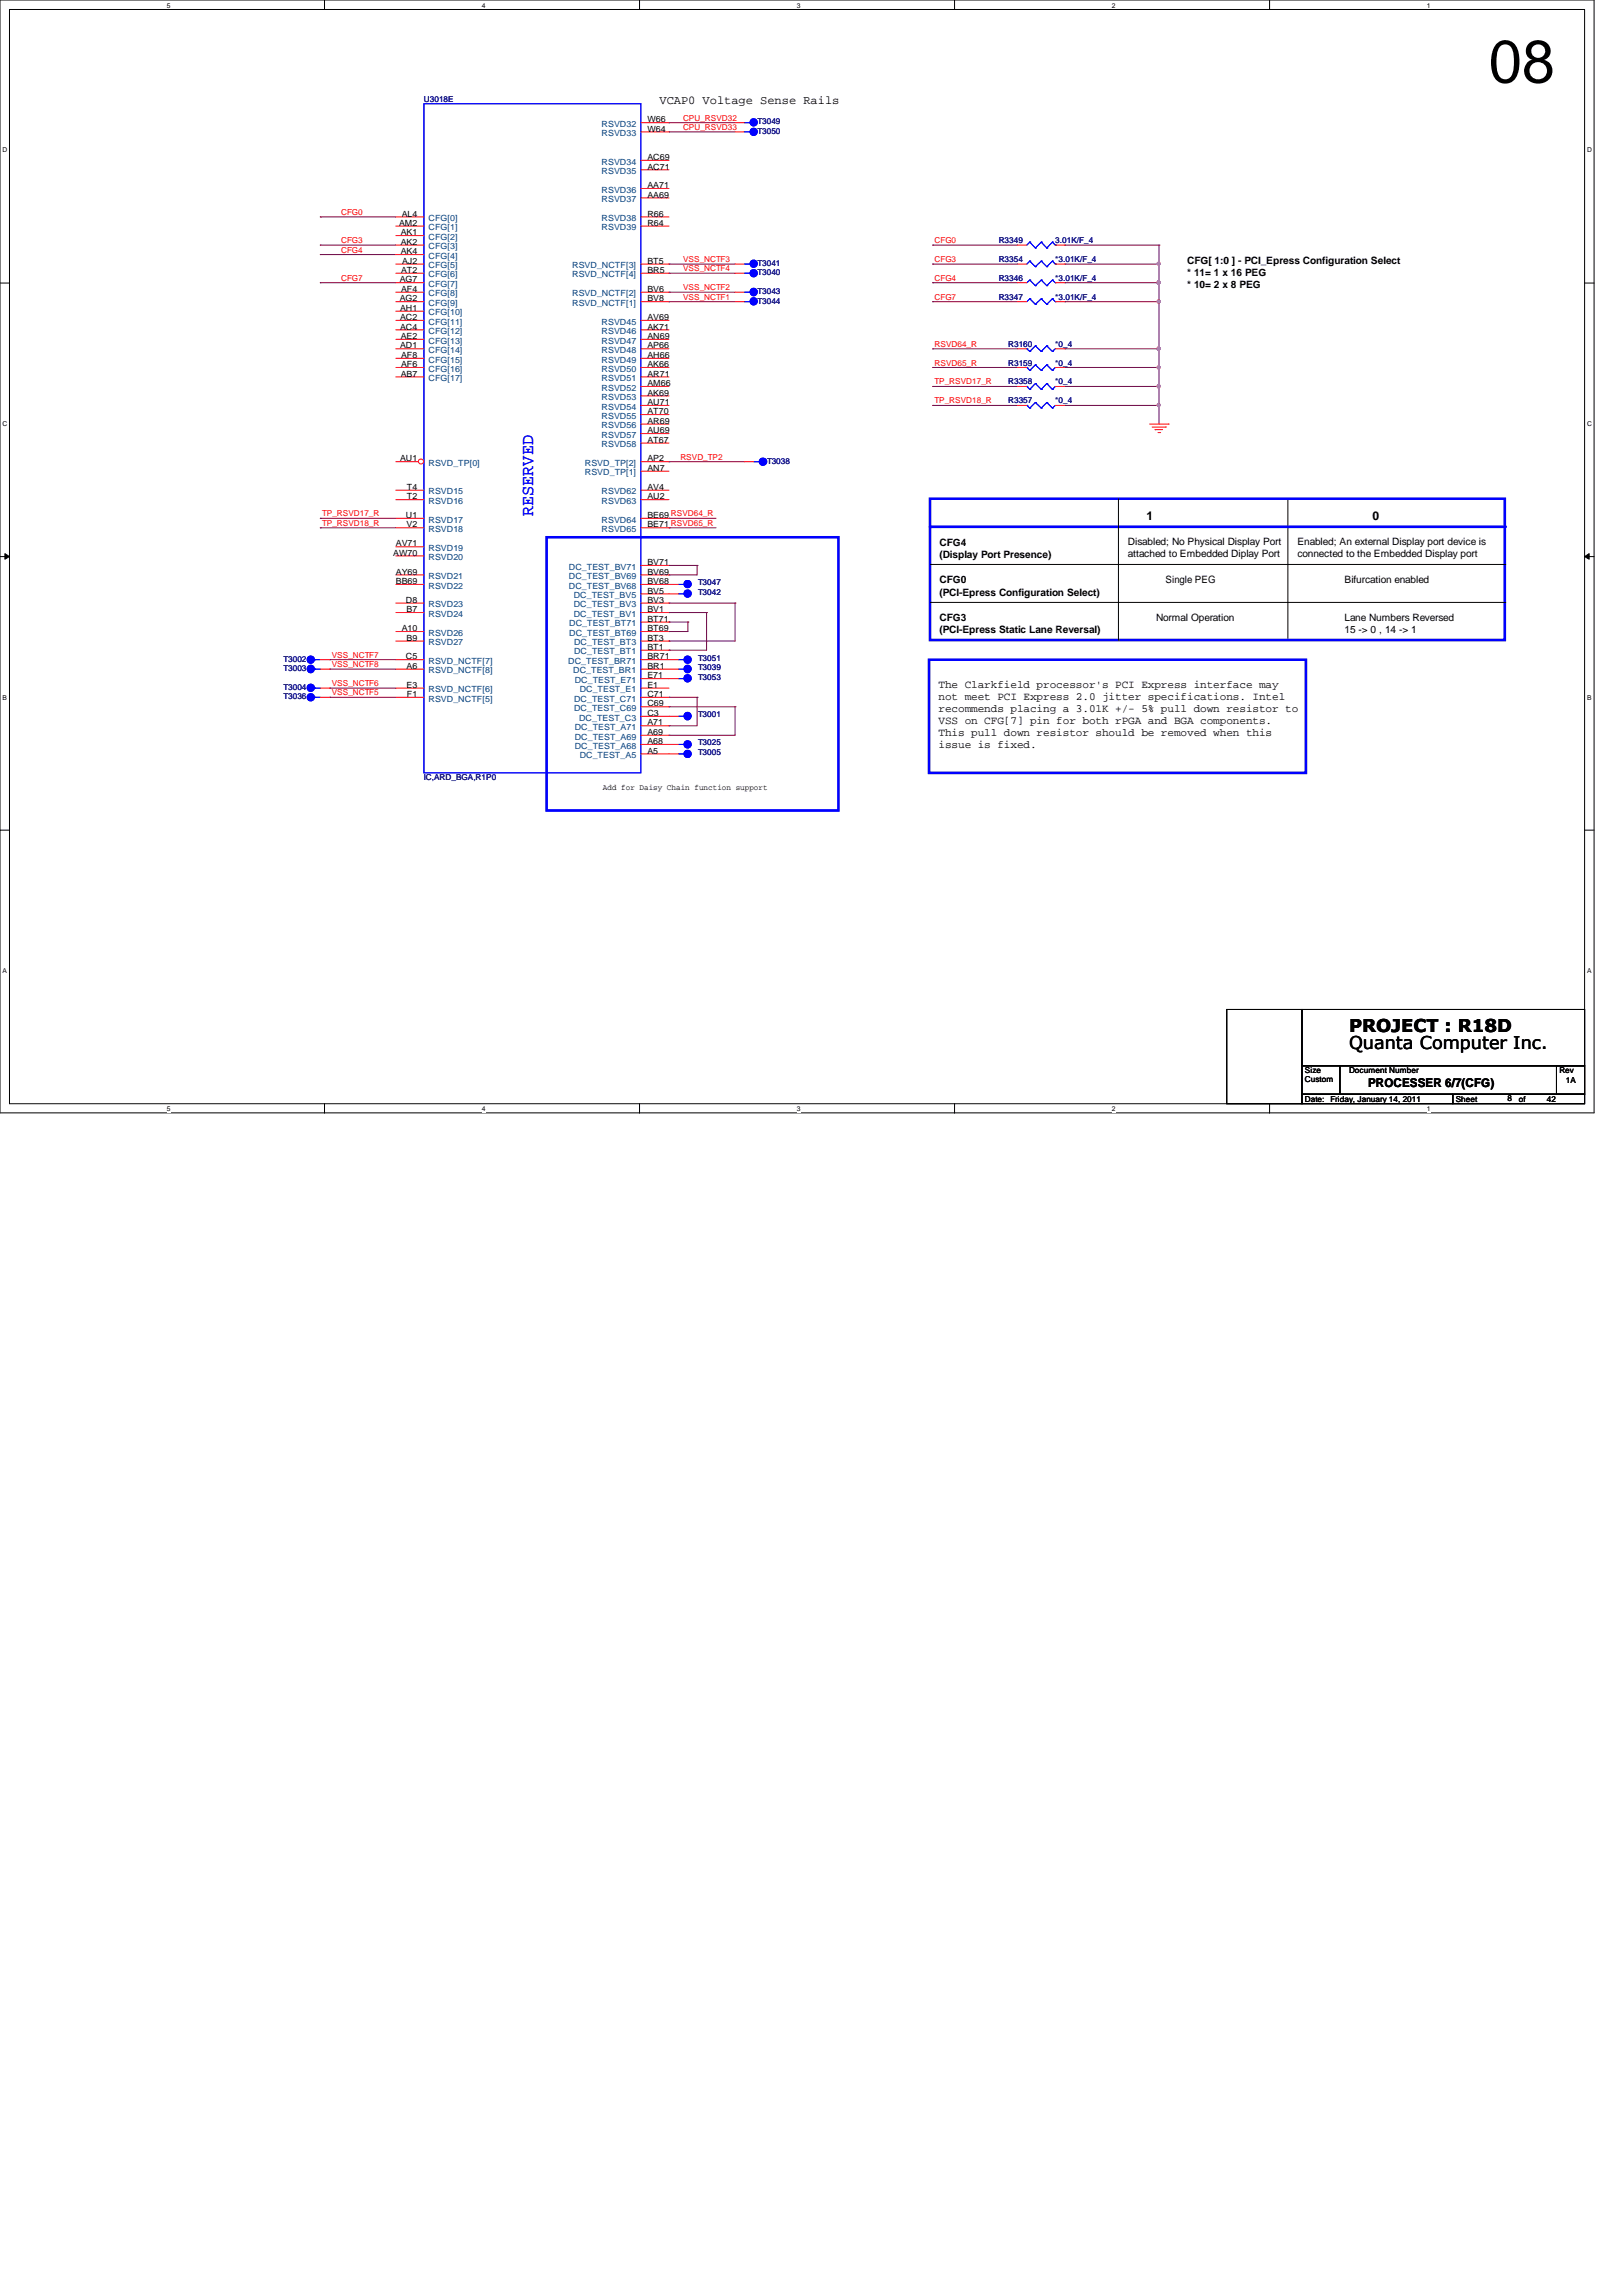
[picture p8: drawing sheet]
<svg xmlns="http://www.w3.org/2000/svg" width="210mm" height="297mm" viewBox="0 0 210 297" stroke-linecap="round" stroke-linejoin="round" font-family="sans-serif">
<defs><g id="words">
<text font-size="7.8" x="192.7" y="10.7">08</text>
<text font-size="2.3" fill="#00f" x="69" y="66.8" transform="rotate(-90 69 66.8)">RESERVED</text>
<g font-size="2.3">
<text x="174.6" y="135.7">Quanta Computer Inc.</text>
<text x="174.6" y="133.5">PROJECT : R18D</text>
</g>
<g font-size="1.6">
<text x="85.3" y="13.4">VCAP0 Voltage Sense Rails</text>
<text x="148.4" y="67.2">1</text>
<text x="177.6" y="67.2">0</text>
<text x="177" y="140.6">PROCESSER 6/7(CFG)</text>
</g>
<g font-size="1.4">
<text x="121.5" y="89">The Clarkfield processor's PCI Express interface may</text>
<text x="121.5" y="90.6">not meet PCI Express 2.0 jitter specifications. Intel</text>
<text x="121.5" y="92.1">recommends placing a 3.01K +/- 5% pull down resistor to</text>
<text x="121.5" y="93.7">VSS on CFG[7] pin for both rPGA and BGA components.</text>
<text x="121.5" y="95.3">This pull down resistor should be removed when this</text>
<text x="121.5" y="96.8">issue is fixed.</text>
</g>
<g font-size="1.3">
<text x="153.6" y="34.2">CFG[ 1:0 ] - PCI_Epress Configuration Select</text>
<text x="153.6" y="35.7">* 11= 1 x 16 PEG</text>
<text x="153.6" y="37.3">* 10= 2 x 8 PEG</text>
<text x="121.6" y="70.6">CFG4</text>
<text x="146" y="70.6">Disabled; No Physical Display Port</text>
<text x="167.9" y="70.6">Enabled; An external Display port device is</text>
<text x="121.6" y="75.5">CFG0</text>
<text x="121.6" y="77">(PCI-Epress Configuration Select)</text>
<text x="121.6" y="72.2">(Display Port Presence)</text>
<text x="146" y="72.1">attached to Embedded Diplay Port</text>
<text x="150.8" y="75.4">Single PEG</text>
<text x="167.9" y="72.1">connected to the Embedded Display port</text>
<text x="174" y="75.4">Bifurcation enabled</text>
<text x="121.6" y="80.3">CFG3</text>
<text x="121.6" y="81.9">(PCI-Epress Static Lane Reversal)</text>
<text x="149.6" y="80.3">Normal Operation</text>
<text x="174" y="80.3">Lane Numbers Reversed</text>
<text x="174" y="81.8">15 -&gt; 0 , 14 -&gt; 1</text>
</g>
<g font-size="1.1" fill="#000080">
<text x="54.9" y="13.2">U3018E</text>
<text x="98" y="17.3">T3050</text>
<text x="98" y="16.1">T3049</text>
<text x="98" y="35.6">T3040</text>
<text x="98" y="34.4">T3041</text>
<text x="129.2" y="31.5">R3349</text>
<text x="129.2" y="33.9">R3354</text>
<text x="136.6" y="31.5">3.01K/F_4</text>
<text x="136.6" y="33.9">*3.01K/F_4</text>
<text x="98" y="39.3">T3044</text>
<text x="98" y="38.1">T3043</text>
<text x="129.2" y="36.3">R3346</text>
<text x="129.2" y="38.8">R3347</text>
<text x="136.6" y="36.3">*3.01K/F_4</text>
<text x="136.6" y="38.8">*3.01K/F_4</text>
<text x="130.5" y="44.9">R3160</text>
<text x="130.5" y="47.3">R3159</text>
<text x="136.6" y="44.9">*0_4</text>
<text x="136.6" y="47.3">*0_4</text>
<text x="130.5" y="49.7">R3358</text>
<text x="130.5" y="52.2">R3357</text>
<text x="136.6" y="49.7">*0_4</text>
<text x="136.6" y="52.2">*0_4</text>
<text x="99.3" y="60">T3038</text>
<text x="90.3" y="76.9">T3042</text>
<text x="90.3" y="75.7">T3047</text>
<text x="36.7" y="89.2">T3004</text>
<text x="36.7" y="86.8">T3003</text>
<text x="36.7" y="85.6">T3002</text>
<text x="90.3" y="87.9">T3053</text>
<text x="90.3" y="85.5">T3051</text>
<text x="90.3" y="86.7">T3039</text>
<text x="36.7" y="90.5">T3036</text>
<text x="90.3" y="92.8">T3001</text>
<text x="54.9" y="101">IC,ARD_BGA,R1P0</text>
<text x="90.3" y="96.4">T3025</text>
<text x="90.3" y="97.7">T3005</text>
</g>
<g font-size="1.1" fill="#004080">
<text x="77.9" y="16.4">RSVD32</text>
<text x="77.9" y="17.6">RSVD33</text>
<text x="77.9" y="21.3">RSVD34</text>
<text x="77.9" y="22.5">RSVD35</text>
<text x="55.5" y="28.6">CFG[0]</text>
<text x="55.5" y="29.8">CFG[1]</text>
<text x="77.9" y="28.6">RSVD38</text>
<text x="77.9" y="29.8">RSVD39</text>
<text x="77.9" y="24.9">RSVD36</text>
<text x="77.9" y="26.2">RSVD37</text>
<text x="55.5" y="31">CFG[2]</text>
<text x="55.5" y="32.3">CFG[3]</text>
<text x="55.5" y="33.5">CFG[4]</text>
<text x="55.5" y="34.7">CFG[5]</text>
<text x="55.5" y="35.9">CFG[6]</text>
<text x="74" y="34.7">RSVD_NCTF[3]</text>
<text x="74" y="35.9">RSVD_NCTF[4]</text>
<text x="55.5" y="37.1">CFG[7]</text>
<text x="55.5" y="38.4">CFG[8]</text>
<text x="55.5" y="39.6">CFG[9]</text>
<text x="55.5" y="40.8">CFG[10]</text>
<text x="55.5" y="42">CFG[11]</text>
<text x="74" y="38.4">RSVD_NCTF[2]</text>
<text x="74" y="39.6">RSVD_NCTF[1]</text>
<text x="77.9" y="42">RSVD45</text>
<text x="55.5" y="43.2">CFG[12]</text>
<text x="55.5" y="44.5">CFG[13]</text>
<text x="55.5" y="45.7">CFG[14]</text>
<text x="55.5" y="46.9">CFG[15]</text>
<text x="77.9" y="43.2">RSVD46</text>
<text x="77.9" y="44.5">RSVD47</text>
<text x="77.9" y="45.7">RSVD48</text>
<text x="77.9" y="46.9">RSVD49</text>
<text x="55.5" y="48.1">CFG[16]</text>
<text x="55.5" y="49.3">CFG[17]</text>
<text x="77.9" y="48.1">RSVD50</text>
<text x="77.9" y="49.3">RSVD51</text>
<text x="77.9" y="50.5">RSVD52</text>
<text x="77.9" y="51.8">RSVD53</text>
<text x="77.9" y="53">RSVD54</text>
<text x="77.9" y="54.2">RSVD55</text>
<text x="77.9" y="55.4">RSVD56</text>
<text x="77.9" y="56.6">RSVD57</text>
<text x="77.9" y="57.9">RSVD58</text>
<text x="55.5" y="60.3">RSVD_TP[0]</text>
<text x="55.5" y="65.2">RSVD16</text>
<text x="55.5" y="64">RSVD15</text>
<text x="75.7" y="61.5">RSVD_TP[1]</text>
<text x="75.7" y="60.3">RSVD_TP[2]</text>
<text x="77.9" y="64">RSVD62</text>
<text x="77.9" y="65.2">RSVD63</text>
<text x="55.5" y="67.6">RSVD17</text>
<text x="55.5" y="68.8">RSVD18</text>
<text x="55.5" y="71.3">RSVD19</text>
<text x="77.9" y="67.6">RSVD64</text>
<text x="77.9" y="68.8">RSVD65</text>
<text x="55.5" y="72.5">RSVD20</text>
<text x="55.5" y="76.2">RSVD22</text>
<text x="55.5" y="74.9">RSVD21</text>
<text x="73.6" y="73.7">DC_TEST_BV71</text>
<text x="73.6" y="74.9">DC_TEST_BV69</text>
<text x="73.6" y="76.2">DC_TEST_BV68</text>
<text x="74.3" y="77.4">DC_TEST_BV5</text>
<text x="55.5" y="83.5">RSVD27</text>
<text x="55.5" y="82.3">RSVD26</text>
<text x="55.5" y="78.6">RSVD23</text>
<text x="55.5" y="79.8">RSVD24</text>
<text x="73.7" y="82.3">DC_TEST_BT69</text>
<text x="73.7" y="81">DC_TEST_BT71</text>
<text x="74.3" y="78.6">DC_TEST_BV3</text>
<text x="74.3" y="79.8">DC_TEST_BV1</text>
<text x="74.3" y="83.5">DC_TEST_BT3</text>
<text x="55.5" y="89.6">RSVD_NCTF[6]</text>
<text x="55.5" y="85.9">RSVD_NCTF[7]</text>
<text x="55.5" y="87.1">RSVD_NCTF[8]</text>
<text x="73.5" y="85.9">DC_TEST_BR71</text>
<text x="74.2" y="87.1">DC_TEST_BR1</text>
<text x="74.3" y="84.7">DC_TEST_BT1</text>
<text x="74.4" y="88.3">DC_TEST_E71</text>
<text x="75" y="89.6">DC_TEST_E1</text>
<text x="55.5" y="90.8">RSVD_NCTF[5]</text>
<text x="74.3" y="90.8">DC_TEST_C71</text>
<text x="74.3" y="92">DC_TEST_C69</text>
<text x="74.4" y="94.4">DC_TEST_A71</text>
<text x="74.4" y="95.7">DC_TEST_A69</text>
<text x="74.9" y="93.2">DC_TEST_C3</text>
<text x="74.4" y="96.9">DC_TEST_A68</text>
<text x="75" y="98.1">DC_TEST_A5</text>
</g>
<g font-size="1.1">
<text x="83.8" y="15.8">W66</text>
<text x="83.8" y="17">W64</text>
<text x="83.8" y="20.7">AC69</text>
<text x="83.8" y="21.9">AC71</text>
<text x="51.6" y="29.2">AM2</text>
<text x="52" y="28">AL4</text>
<text x="83.8" y="28">R66</text>
<text x="83.8" y="29.2">R64</text>
<text x="83.8" y="24.3">AA71</text>
<text x="83.8" y="25.6">AA69</text>
<text x="51.9" y="30.4">AK1</text>
<text x="51.9" y="31.7">AK2</text>
<text x="51.9" y="32.9">AK4</text>
<text x="51.9" y="35.3">AT2</text>
<text x="52" y="34.1">AJ2</text>
<text x="83.8" y="34.1">BT5</text>
<text x="83.8" y="35.3">BR5</text>
<text x="51.7" y="36.5">AG7</text>
<text x="51.7" y="39">AG2</text>
<text x="51.8" y="40.2">AH1</text>
<text x="51.8" y="41.4">AC2</text>
<text x="51.9" y="37.8">AF4</text>
<text x="83.8" y="37.8">BV6</text>
<text x="83.8" y="39">BV8</text>
<text x="83.8" y="41.4">AV69</text>
<text x="51.8" y="42.6">AC4</text>
<text x="51.8" y="45.1">AD1</text>
<text x="51.9" y="43.9">AE2</text>
<text x="51.9" y="46.3">AF8</text>
<text x="51.9" y="47.5">AF6</text>
<text x="83.8" y="42.6">AK71</text>
<text x="83.8" y="43.9">AN69</text>
<text x="83.8" y="45.1">AP66</text>
<text x="83.8" y="46.3">AH66</text>
<text x="83.8" y="47.5">AK66</text>
<text x="51.9" y="48.7">AB7</text>
<text x="83.8" y="48.7">AR71</text>
<text x="83.8" y="50">AM66</text>
<text x="83.8" y="51.2">AK69</text>
<text x="83.8" y="52.4">AU71</text>
<text x="83.8" y="53.6">AT70</text>
<text x="51.8" y="59.7">AU1</text>
<text x="83.8" y="54.8">AR69</text>
<text x="83.8" y="56">AU69</text>
<text x="83.8" y="57.3">AT67</text>
<text x="83.8" y="59.7">AP2</text>
<text x="52.7" y="64.6">T2</text>
<text x="52.7" y="63.4">T4</text>
<text x="83.8" y="63.4">AV4</text>
<text x="83.8" y="64.6">AU2</text>
<text x="83.8" y="60.9">AN7</text>
<text x="50.9" y="71.9">AW70</text>
<text x="51.2" y="70.7">AV71</text>
<text x="52.5" y="67">U1</text>
<text x="52.6" y="68.2">V2</text>
<text x="83.8" y="67">BE69 RSVD64_R</text>
<text x="83.8" y="68.2">BE71 RSVD65_R</text>
<text x="51.2" y="75.6">BB69</text>
<text x="51.2" y="74.3">AY69</text>
<text x="52.5" y="78">D8</text>
<text x="83.8" y="76.8">BV5</text>
<text x="83.8" y="78">BV3</text>
<text x="83.8" y="73.1">BV71</text>
<text x="83.8" y="74.3">BV69</text>
<text x="83.8" y="75.6">BV68</text>
<text x="52" y="81.7">A10</text>
<text x="52.6" y="82.9">B9</text>
<text x="52.6" y="79.2">B7</text>
<text x="83.8" y="82.9">BT3</text>
<text x="83.8" y="81.7">BT69</text>
<text x="83.8" y="79.2">BV1</text>
<text x="83.8" y="80.4">BT71</text>
<text x="52.5" y="85.3">C5</text>
<text x="52.6" y="89">E3</text>
<text x="52.6" y="86.5">A6</text>
<text x="83.8" y="84.1">BT1</text>
<text x="83.8" y="85.3">BR71</text>
<text x="83.8" y="86.5">BR1</text>
<text x="83.8" y="87.8">E71</text>
<text x="83.8" y="89">E1</text>
<text x="52.7" y="90.2">F1</text>
<text x="83.8" y="90.2">C71</text>
<text x="83.8" y="91.4">C69</text>
<text x="83.8" y="92.6">C3</text>
<text x="83.8" y="93.9">A71</text>
<text x="83.8" y="95.1">A69</text>
<text x="83.8" y="96.3">A68</text>
<text x="83.8" y="97.5">A5</text>
<text x="78" y="102.2">Add for Daisy Chain function support</text>
<text x="168.9" y="138.9">Size</text>
<text x="168.9" y="142.5">Date:</text>
<text x="168.9" y="140">Custom</text>
<text x="172.2" y="142.5">Friday, January 14, 2011</text>
<text x="174.6" y="138.9">Document Number</text>
<text x="188.4" y="142.5">Sheet</text>
<text x="195.1" y="142.4">8</text>
<text x="196.6" y="142.5">of</text>
<text x="200.2" y="142.5">42</text>
<text x="201.8" y="138.9">Rev</text>
<text x="202.6" y="140.1">1A</text>
</g>
<g font-size="1.1" fill="#f00">
<text x="88.4" y="16.8">CPU_RSVD33</text>
<text x="88.4" y="15.6">CPU_RSVD32</text>
<text x="44.2" y="27.8">CFG0</text>
<text x="44.2" y="31.5">CFG3</text>
<text x="44.2" y="32.7">CFG4</text>
<text x="88.4" y="33.9">VSS_NCTF3</text>
<text x="88.4" y="35.1">VSS_NCTF4</text>
<text x="120.9" y="31.5">CFG0</text>
<text x="120.9" y="33.9">CFG3</text>
<text x="44.2" y="36.3">CFG7</text>
<text x="88.4" y="38.8">VSS_NCTF1</text>
<text x="88.4" y="37.5">VSS_NCTF2</text>
<text x="120.9" y="36.3">CFG4</text>
<text x="120.9" y="38.8">CFG7</text>
<text x="120.9" y="44.9">RSVD64_R</text>
<text x="120.9" y="47.3">RSVD65_R</text>
<text x="120.9" y="49.7">TP_RSVD17_R</text>
<text x="120.9" y="52.2">TP_RSVD18_R</text>
<text x="88.1" y="59.5">RSVD_TP2</text>
<text x="41.7" y="66.8">TP_RSVD17_R</text>
<text x="41.7" y="68">TP_RSVD18_R</text>
<text x="42.9" y="90">VSS_NCTF5</text>
<text x="42.9" y="88.8">VSS_NCTF6</text>
<text x="42.9" y="85.1">VSS_NCTF7</text>
<text x="42.9" y="86.3">VSS_NCTF8</text>
</g>
<g font-size=".9">
<text x="21.6" y="1">5</text>
<text x="62.4" y="1">4</text>
<text x="103.1" y="1">3</text>
<text x="143.9" y="1">2</text>
<text x="184.7" y="1">1</text>
<text x=".3" y="19.7">D</text>
<text x="205.4" y="19.7">D</text>
<text x=".3" y="55.1">C</text>
<text x="205.4" y="55.1">C</text>
<text x=".3" y="90.5">B</text>
<text x="205.4" y="90.5">B</text>
<text x=".3" y="125.9">A</text>
<text x="205.4" y="125.9">A</text>
<text x="21.6" y="143.8">5</text>
<text x="62.4" y="143.8">4</text>
<text x="103.1" y="143.8">3</text>
<text x="143.9" y="143.8">2</text>
<text x="184.7" y="143.8">1</text>
</g>
</g></defs>
<path d="M0 0h206.3v144h-206.3zM1.2 1.2h203.9v141.6h-203.9z" fill="none" stroke="#000" stroke-width=".13"/>
<g fill="#fff">
<path d="M21.6 .2h.5v.9h-.5z"/>
<path d="M21.6 143h.5v.9h-.5z"/>
</g>
<path d="M42 0v1.2M42 142.8v1.2" fill="none" stroke="#000" stroke-width=".13"/>
<g fill="#fff">
<path d="M62.4 .2h.4v.9h-.4z"/>
<path d="M62.4 143h.4v.9h-.4z"/>
</g>
<path d="M82.8 0v1.2M82.8 142.8v1.2" fill="none" stroke="#000" stroke-width=".13"/>
<g fill="#fff">
<path d="M103.1 .2h.5v.9h-.5z"/>
<path d="M103.1 143h.5v.9h-.5z"/>
</g>
<path d="M123.5 0v1.2M123.5 142.8v1.2" fill="none" stroke="#000" stroke-width=".13"/>
<g fill="#fff">
<path d="M143.9 .2h.5v.9h-.5z"/>
<path d="M143.9 143h.5v.9h-.5z"/>
</g>
<path d="M164.3 0v1.2M164.3 142.8v1.2" fill="none" stroke="#000" stroke-width=".13"/>
<g fill="#fff">
<path d="M184.7 .2h.4v.9h-.4z"/>
<path d="M184.7 143h.4v.9h-.4z"/>
<path d="M.3 18.9h.6v1h-.6z"/>
<path d="M205.4 18.9h.6v1h-.6z"/>
<path d="M.3 54.3h.6v1h-.6z"/>
<path d="M205.4 54.3h.6v1h-.6z"/>
</g>
<path d="M0 36.6h1.2M205.1 36.6h1.2" fill="none" stroke="#000" stroke-width=".13"/>
<g fill="#fff">
<path d="M.3 89.7h.6v1h-.6z"/>
<path d="M205.4 89.7h.6v1h-.6z"/>
</g>
<path d="M0 72h1.2M.6 71.6l.6 .4-.6 .3zM205.1 72l.6-.4v.7zM205.1 72h1.2" fill="none" stroke="#000" stroke-width=".13"/>
<path d="M.6 71.6l.6 .4-.6 .3zM205.1 72l.6-.4v.7z" fill="#000"/>
<g fill="#fff">
<path d="M.3 125.1h.6v1h-.6z"/>
<path d="M205.4 125.1h.6v1h-.6z"/>
</g>
<path d="M0 107.4h1.2M205.1 107.4h1.2" fill="none" stroke="#000" stroke-width=".13"/>
<g fill="none" stroke="#800040" stroke-width=".13">
<path d="M41.4 28.1h.1M41.4 31.7h.1M41.4 32.9h.1M41.4 36.6h.1M41.4 28.1h9.8M41.4 31.7h9.8M41.4 32.9h9.8M41.4 36.6h9.8M86.6 39h.1M86.6 37.8h.1M86.6 34.2h.1M86.6 35.3h.1"/>
<path d="M86.6 39h8.5M86.6 37.8h8.5M86.6 34.2h8.5M86.6 35.3h8.5M120.7 36.6h.1M120.7 31.7h.1M120.7 34.2h.1M120.7 39h.1M120.7 31.7h11M120.7 36.6h11M120.7 39h11M120.7 34.2h11"/>
<path d="M137.8 36.6h.1M137.8 31.7h.1M137.8 34.2h.1M137.8 39h.1M137.8 31.7h12.2M137.8 36.6h12.2M137.8 39h12.2M150 31.7h.1M150 31.7v2.5h-12.2M86.6 59.7h.1M86.6 59.7h9.7M150 52.5h.1"/>
<path d="M150 52.5v2.4M41.4 67.1h.1M41.4 68.3h.1M41.4 67.1h9.8M41.4 68.3h9.8M86.6 67.1h.1M86.6 68.3h.1M86.6 67.1h6.1M86.6 68.3h6.1M42.7 90.2h.1M42.7 89h.1M42.7 85.3h.1"/>
<path d="M42.7 86.6h.1M42.7 90.2h8.5M42.7 89h8.5M42.7 85.3h8.5M42.7 86.6h8.5"/>
</g>
<path d="M149.8 38.8h.3l.1 .2-.1 .2h-.2h-.1z" fill-rule="evenodd" fill="#f0f"/>
<path d="M149.8 38.8h.3l.1 .2-.1 .2h-.2h-.1z" fill="none" stroke="#f0f" stroke-width=".13"/>
<path d="M150 36.6h.1M150 36.6v2.4" fill="none" stroke="#800040" stroke-width=".13"/>
<path d="M149.8 36.4h.3l.1 .1-.1 .2-.2 .1-.1-.1z" fill-rule="evenodd" fill="#f0f"/>
<path d="M149.8 36.4h.3l.1 .1-.1 .2-.2 .1-.1-.1z" fill="none" stroke="#f0f" stroke-width=".13"/>
<g fill="none" stroke="#800040" stroke-width=".13">
<path d="M150 39h.1M150 39v8.5h-12.2M120.7 45.1h.1M120.7 47.5h.1M120.7 50h.1M120.7 52.5h.1M120.7 45.1h11M120.7 47.5h11M120.7 50h11M120.7 52.5h11M137.8 45.1h.1M137.8 47.5h.1"/>
<path d="M137.8 45.1h12.2M150 45.1h.1"/>
</g>
<path d="M149.8 44.9h.3l.1 .2-.1 .2h-.2h-.1z" fill-rule="evenodd" fill="#f0f"/>
<path d="M149.8 44.9h.3l.1 .2-.1 .2h-.2h-.1z" fill="none" stroke="#f0f" stroke-width=".13"/>
<path d="M137.8 50h.1M150 47.5h.1M150 47.5v2.5h-12.2" fill="none" stroke="#800040" stroke-width=".13"/>
<path d="M149.8 47.4h.3l.1 .1-.1 .2-.2 .1-.1-.1z" fill-rule="evenodd" fill="#f0f"/>
<path d="M149.8 47.4h.3l.1 .1-.1 .2-.2 .1-.1-.1z" fill="none" stroke="#f0f" stroke-width=".13"/>
<path d="M137.8 52.5h.1M137.8 52.5h12.2" fill="none" stroke="#800040" stroke-width=".13"/>
<path d="M149.8 52.3h.3l.1 .1-.1 .1-.2 .1-.1-.1z" fill-rule="evenodd" fill="#f0f"/>
<path d="M149.8 52.3h.3l.1 .1-.1 .1-.2 .1-.1-.1z" fill="none" stroke="#f0f" stroke-width=".13"/>
<path d="M150 50h.1M150 50v2.5" fill="none" stroke="#800040" stroke-width=".13"/>
<path d="M149.8 49.8h.3l.1 .2-.1 .1-.2 .1-.1-.1z" fill-rule="evenodd" fill="#f0f"/>
<path d="M149.8 49.8h.3l.1 .2-.1 .1-.2 .1-.1-.1z" fill="none" stroke="#f0f" stroke-width=".13"/>
<path d="M150 34.2h.1M150 34.2v2.4" fill="none" stroke="#800040" stroke-width=".13"/>
<path d="M149.8 36.4h.3l.1 .1-.1 .2-.2 .1-.1-.1z" fill-rule="evenodd" fill="#f0f"/>
<path d="M149.8 36.4h.3l.1 .1-.1 .2-.2 .1-.1-.1z" fill="none" stroke="#f0f" stroke-width=".13"/>
<path d="M149.8 34h.3l.1 .1-.1 .2h-.2h-.1z" fill-rule="evenodd" fill="#f0f"/>
<path d="M149.8 34h.3l.1 .1-.1 .2h-.2h-.1z" fill="none" stroke="#f0f" stroke-width=".13"/>
<g fill="none" stroke="#800040" stroke-width=".13">
<path d="M86.6 17.1h.1M86.6 15.9h.1M86.6 17.1h8.5M86.6 15.9h8.5M86.6 74.4h.1M86.6 78h.1M86.6 79.2h.1M86.6 73.2h.1M86.6 78h8.5M86.6 79.2h4.8M86.6 73.2h3.6M90.2 73.2h.1"/>
<path d="M90.2 73.2v1.2h-3.6M91.4 79.2h.1M91.4 79.2v4.9h-4.8M95.1 78h.1M95.1 78v4.9h-8.5M86.6 95.1h.1M86.6 80.5h.1M86.6 82.9h.1M86.6 90.2h.1M86.6 81.7h.1M86.6 93.9h.1M86.6 91.4h.1"/>
<path d="M86.6 84.1h.1M86.6 80.5h2.4M86.6 90.2h3.6M86.6 91.4h8.5M89 80.5h.1M89 80.5v1.2h-2.4M90.2 90.2h.1M90.2 90.2v3.7h-3.6M95.1 91.4h.1M95.1 91.4v3.7h-8.5"/>
</g>
<path d="M148.8 54.9h2.4M149.1 55.2h1.7M149.5 55.6h.1M149.5 55.6h1M149.9 56h.2M150.1 56h.1M150.8 55.2h.1M151.2 54.9h.1" fill="none" stroke="#f00" stroke-width=".13"/>
<path d="M166.7 64.5v18.3M166.7 82.8h.1M158.7 130.6h9.8v12.2h-9.8zM168.5 130.6h36.6v7.3h-36.6zM168.5 137.9h4.9v3.7h-4.9zM173.4 137.9h31.7v3.7h-31.7zM201.4 137.9h3.7v3.7h-3.7zM168.5 141.6h19.5v1.2h-19.5zM188 141.6h17.1v1.2h-17.1z" fill="none" stroke="#000" stroke-width=".13"/>
<path d="M70.7 69.5h37.8v35.4h-37.8zM120.4 64.5h74.3v18.3h-74.3zM120.4 68.2h74.3" fill="none" stroke="#00f" stroke-width=".34"/>
<circle cx="194.7" cy="68.2" r=".17" fill="#00f"/>
<path d="M120.4 73h74.3M120.4 77.9h74.3M144.7 64.5v18.3M194.7 73h.1M194.7 77.9h.1M144.7 82.8h.1" fill="none" stroke="#000" stroke-width=".13"/>
<path d="M120.2 85.3h48.8v14.7h-48.8z" fill="none" stroke="#00f" stroke-width=".34"/>
<circle cx="89" cy="76.8" r=".47" fill="#00f"/>
<g fill="none" stroke="#00f" stroke-width=".13">
<path d="M87.8 76.8h.7M88.5 76.8h.1"/>
<circle cx="89" cy="76.8" r=".47"/>
</g>
<circle cx="89" cy="76.8" r=".47" fill="#00f"/>
<g fill="none" stroke="#00f" stroke-width=".13">
<path d="M87.8 76.8h.7M88.5 76.8h.1"/>
<circle cx="89" cy="76.8" r=".47"/>
</g>
<path d="M86.6 76.8h1.2" fill="none" stroke="#f00" stroke-width=".13"/>
<circle cx="97.5" cy="35.3" r=".47" fill="#00f"/>
<g fill="none" stroke="#00f" stroke-width=".13">
<path d="M96.3 35.3h.8M97.1 35.3h.1"/>
<circle cx="97.5" cy="35.3" r=".47"/>
</g>
<circle cx="97.5" cy="35.3" r=".47" fill="#00f"/>
<g fill="none" stroke="#00f" stroke-width=".13">
<path d="M96.3 35.3h.8M97.1 35.3h.1"/>
<circle cx="97.5" cy="35.3" r=".47"/>
</g>
<path d="M95.1 35.3h1.2" fill="none" stroke="#f00" stroke-width=".13"/>
<circle cx="40.2" cy="90.2" r=".47" fill="#00f"/>
<g fill="none" stroke="#00f" stroke-width=".13">
<path d="M40.7 90.2h.1M40.7 90.2h.7"/>
<circle cx="40.2" cy="90.2" r=".47"/>
</g>
<circle cx="40.2" cy="90.2" r=".47" fill="#00f"/>
<g fill="none" stroke="#00f" stroke-width=".13">
<path d="M40.7 90.2h.1M40.7 90.2h.7"/>
<circle cx="40.2" cy="90.2" r=".47"/>
</g>
<path d="M41.4 90.2h1.3" fill="none" stroke="#f00" stroke-width=".13"/>
<circle cx="40.2" cy="89" r=".47" fill="#00f"/>
<g fill="none" stroke="#00f" stroke-width=".13">
<path d="M40.7 89h.1M40.7 89h.7"/>
<circle cx="40.2" cy="89" r=".47"/>
</g>
<circle cx="40.2" cy="89" r=".47" fill="#00f"/>
<g fill="none" stroke="#00f" stroke-width=".13">
<path d="M40.7 89h.1M40.7 89h.7"/>
<circle cx="40.2" cy="89" r=".47"/>
</g>
<path d="M41.4 89h1.3" fill="none" stroke="#f00" stroke-width=".13"/>
<circle cx="89" cy="75.6" r=".47" fill="#00f"/>
<g fill="none" stroke="#00f" stroke-width=".13">
<path d="M87.8 75.6h.7M88.5 75.6h.1"/>
<circle cx="89" cy="75.6" r=".47"/>
</g>
<circle cx="89" cy="75.6" r=".47" fill="#00f"/>
<g fill="none" stroke="#00f" stroke-width=".13">
<path d="M87.8 75.6h.7M88.5 75.6h.1"/>
<circle cx="89" cy="75.6" r=".47"/>
</g>
<path d="M86.6 75.6h1.2" fill="none" stroke="#f00" stroke-width=".13"/>
<circle cx="40.2" cy="86.5" r=".48" fill="#00f"/>
<g fill="none" stroke="#00f" stroke-width=".13">
<path d="M40.7 86.6h.1M40.7 86.6h.7"/>
<circle cx="40.2" cy="86.5" r=".48"/>
</g>
<circle cx="40.2" cy="86.5" r=".48" fill="#00f"/>
<g fill="none" stroke="#00f" stroke-width=".13">
<path d="M133.3 36.2h.1M133.3 36.2l-.4 .4M133.3 36.2l.7 .8M134 37h.1M134.7 36.2h.1M134.7 36.2l-.7 .8M134.7 36.2l.8 .8M135.5 37h.1M136.2 36.2h.1M136.2 36.2l-.7 .8M136.2 36.2l.4 .4M136.6 36.6h.1"/>
<path d="M132.9 50h.1M132.9 50l.4 .4M133.3 50.4h.1M134 49.6h.1M134 49.6l.7 .8M134 49.6l-.7 .8M134.7 50.4h.1M135.5 49.6h.1M135.5 49.6l.7 .8M135.5 49.6l-.8 .8M136.2 50.4h.1M136.6 50l-.4 .4"/>
<path d="M40.7 86.6h.1M40.7 86.6h.7"/>
<circle cx="40.2" cy="86.5" r=".48"/>
</g>
<path d="M131.7 36.6h1.2M136.6 36.6h1.2M131.7 50h1.2M136.6 50h1.2M41.4 86.6h1.3" fill="none" stroke="#f00" stroke-width=".13"/>
<circle cx="89" cy="96.3" r=".47" fill="#00f"/>
<g fill="none" stroke="#00f" stroke-width=".13">
<path d="M87.8 96.3h.7M88.5 96.3h.1"/>
<circle cx="89" cy="96.3" r=".47"/>
</g>
<circle cx="89" cy="96.3" r=".47" fill="#00f"/>
<g fill="none" stroke="#00f" stroke-width=".13">
<path d="M87.8 96.3h.7M88.5 96.3h.1"/>
<circle cx="89" cy="96.3" r=".47"/>
</g>
<path d="M86.6 96.3h1.2" fill="none" stroke="#f00" stroke-width=".13"/>
<circle cx="89" cy="92.6" r=".48" fill="#00f"/>
<g fill="none" stroke="#00f" stroke-width=".13">
<path d="M87.8 92.7h.7M88.5 92.7h.1"/>
<circle cx="89" cy="92.6" r=".48"/>
</g>
<circle cx="89" cy="92.6" r=".48" fill="#00f"/>
<g fill="none" stroke="#00f" stroke-width=".13">
<path d="M132.9 45.1h.1M132.9 52.5h.1M132.9 45.1l.4 .4M132.9 52.5l.4 .3M133.3 45.5h.1M133.3 52.8h.1M134 44.7h.1M134 52.1h.1M134 44.7l.7 .8M134 44.7l-.7 .8M134 52.1l.7 .7M134 52.1l-.7 .7"/>
<path d="M134.7 45.5h.1M134.7 52.8h.1M135.5 44.7h.1M135.5 52.1h.1M135.5 44.7l.7 .8M135.5 44.7l-.8 .8M135.5 52.1l.7 .7M135.5 52.1l-.8 .7M136.2 45.5h.1M136.2 52.8h.1M136.6 45.1l-.4 .4M136.6 52.5l-.4 .3"/>
<path d="M87.8 92.7h.7M88.5 92.7h.1"/>
<circle cx="89" cy="92.6" r=".48"/>
</g>
<path d="M131.7 45.1h1.2M131.7 52.5h1.2M136.6 45.1h1.2M136.6 52.5h1.2M86.6 92.7h1.2" fill="none" stroke="#f00" stroke-width=".13"/>
<circle cx="97.5" cy="34.1" r=".47" fill="#00f"/>
<g fill="none" stroke="#00f" stroke-width=".13">
<path d="M96.3 34.2h.8M97.1 34.2h.1"/>
<circle cx="97.5" cy="34.1" r=".47"/>
</g>
<circle cx="97.5" cy="34.1" r=".47" fill="#00f"/>
<g fill="none" stroke="#00f" stroke-width=".13">
<path d="M96.3 34.2h.8M97.1 34.2h.1"/>
<circle cx="97.5" cy="34.1" r=".47"/>
</g>
<path d="M95.1 34.2h1.2" fill="none" stroke="#f00" stroke-width=".13"/>
<circle cx="89" cy="87.8" r=".47" fill="#00f"/>
<g fill="none" stroke="#00f" stroke-width=".13">
<path d="M87.8 87.8h.7M88.5 87.8h.1"/>
<circle cx="89" cy="87.8" r=".47"/>
</g>
<circle cx="89" cy="87.8" r=".47" fill="#00f"/>
<g fill="none" stroke="#00f" stroke-width=".13">
<path d="M87.8 87.8h.7M88.5 87.8h.1"/>
<circle cx="89" cy="87.8" r=".47"/>
</g>
<path d="M86.6 87.8h1.2" fill="none" stroke="#f00" stroke-width=".13"/>
<circle cx="40.2" cy="85.3" r=".47" fill="#00f"/>
<g fill="none" stroke="#00f" stroke-width=".13">
<path d="M40.7 85.3h.1M40.7 85.3h.7"/>
<circle cx="40.2" cy="85.3" r=".47"/>
</g>
<circle cx="40.2" cy="85.3" r=".47" fill="#00f"/>
<g fill="none" stroke="#00f" stroke-width=".13">
<path d="M133.3 31.3h.1M133.3 31.3l-.4 .4M133.3 31.3l.7 .8M134 32.1h.1M134.7 31.3h.1M134.7 31.3l-.7 .8M134.7 31.3l.8 .8M135.5 32.1h.1M136.2 31.3h.1M136.2 31.3l-.7 .8M136.2 31.3l.4 .4M136.6 31.7h.1"/>
<path d="M40.7 85.3h.1M40.7 85.3h.7"/>
<circle cx="40.2" cy="85.3" r=".47"/>
</g>
<path d="M131.7 31.7h1.2M136.6 31.7h1.2M41.4 85.3h1.3" fill="none" stroke="#f00" stroke-width=".13"/>
<circle cx="97.5" cy="39" r=".47" fill="#00f"/>
<g fill="none" stroke="#00f" stroke-width=".13">
<path d="M96.3 39h.8M97.1 39h.1"/>
<circle cx="97.5" cy="39" r=".47"/>
</g>
<circle cx="97.5" cy="39" r=".47" fill="#00f"/>
<g fill="none" stroke="#00f" stroke-width=".13">
<path d="M96.3 39h.8M97.1 39h.1M133.3 38.7h.1M133.3 38.7l-.4 .3M133.3 38.7l.7 .7M134 39.4h.1M134.7 38.7h.1M134.7 38.7l-.7 .7M134.7 38.7l.8 .7M135.5 39.4h.1M136.2 38.7h.1M136.2 38.7l-.7 .7"/>
<path d="M136.2 38.7l.4 .3M136.6 39h.1"/>
<circle cx="97.5" cy="39" r=".47"/>
</g>
<path d="M95.1 39h1.2M131.7 39h1.2M136.6 39h1.2" fill="none" stroke="#f00" stroke-width=".13"/>
<circle cx="97.5" cy="37.8" r=".48" fill="#00f"/>
<g fill="none" stroke="#00f" stroke-width=".13">
<path d="M96.3 37.8h.8M97.1 37.8h.1"/>
<circle cx="97.5" cy="37.8" r=".48"/>
</g>
<circle cx="97.5" cy="37.8" r=".48" fill="#00f"/>
<g fill="none" stroke="#00f" stroke-width=".13">
<path d="M96.3 37.8h.8M97.1 37.8h.1"/>
<circle cx="97.5" cy="37.8" r=".48"/>
</g>
<path d="M95.1 37.8h1.2" fill="none" stroke="#f00" stroke-width=".13"/>
<circle cx="89" cy="97.5" r=".47" fill="#00f"/>
<g fill="none" stroke="#00f" stroke-width=".13">
<path d="M87.8 97.5h.7M88.5 97.5h.1"/>
<circle cx="89" cy="97.5" r=".47"/>
</g>
<circle cx="89" cy="97.5" r=".47" fill="#00f"/>
<g fill="none" stroke="#00f" stroke-width=".13">
<path d="M87.8 97.5h.7M88.5 97.5h.1"/>
<circle cx="89" cy="97.5" r=".47"/>
</g>
<path d="M86.6 97.5h1.2" fill="none" stroke="#f00" stroke-width=".13"/>
<circle cx="89" cy="85.3" r=".47" fill="#00f"/>
<g fill="none" stroke="#00f" stroke-width=".13">
<path d="M87.8 85.3h.7M88.5 85.3h.1"/>
<circle cx="89" cy="85.3" r=".47"/>
</g>
<circle cx="89" cy="85.3" r=".47" fill="#00f"/>
<g fill="none" stroke="#00f" stroke-width=".13">
<path d="M87.8 85.3h.7M88.5 85.3h.1"/>
<circle cx="89" cy="85.3" r=".47"/>
</g>
<path d="M86.6 85.3h1.2" fill="none" stroke="#f00" stroke-width=".13"/>
<circle cx="97.5" cy="17.1" r=".47" fill="#00f"/>
<g fill="none" stroke="#00f" stroke-width=".13">
<path d="M96.3 17.1h.8M97.1 17.1h.1"/>
<circle cx="97.5" cy="17.1" r=".47"/>
</g>
<circle cx="97.5" cy="17.1" r=".47" fill="#00f"/>
<g fill="none" stroke="#00f" stroke-width=".13">
<path d="M96.3 17.1h.8M97.1 17.1h.1M133.3 33.8h.1M133.3 33.8l-.4 .4M133.3 33.8l.7 .7M134 34.5h.1M134.7 33.8h.1M134.7 33.8l-.7 .7M134.7 33.8l.8 .7M135.5 34.5h.1M136.2 33.8h.1M136.2 33.8l-.7 .7"/>
<path d="M136.2 33.8l.4 .4M136.6 34.2h.1M132.9 47.5h.1M132.9 47.5l.4 .4M133.3 47.9h.1M134 47.2h.1M134 47.2l.7 .7M134 47.2l-.7 .7M134.7 47.9h.1M135.5 47.2h.1M135.5 47.2l.7 .7M135.5 47.2l-.8 .7"/>
<path d="M136.2 47.9h.1M136.6 47.5l-.4 .4"/>
<circle cx="97.5" cy="17.1" r=".47"/>
</g>
<path d="M95.1 17.1h1.2M131.7 34.2h1.2M136.6 34.2h1.2M131.7 47.5h1.2M136.6 47.5h1.2" fill="none" stroke="#f00" stroke-width=".13"/>
<circle cx="89" cy="86.5" r=".48" fill="#00f"/>
<g fill="none" stroke="#00f" stroke-width=".13">
<path d="M87.8 86.6h.7M88.5 86.6h.1"/>
<circle cx="89" cy="86.5" r=".48"/>
</g>
<circle cx="89" cy="86.5" r=".48" fill="#00f"/>
<g fill="none" stroke="#00f" stroke-width=".13">
<path d="M54.9 13.4h28v86.6h-28zM87.8 86.6h.7M88.5 86.6h.1"/>
<circle cx="89" cy="86.5" r=".48"/>
</g>
<g fill="none" stroke="#f00" stroke-width=".13">
<path d="M51.2 28.1h3.7M51.2 29.3h3.7M51.2 30.5h3.7M51.2 31.7h3.7M51.2 32.9h3.7M51.2 34.2h3.7M51.2 35.3h3.7M51.2 36.6h3.7M51.2 37.8h3.7M51.2 39h3.7M82.9 28.1h3.7M82.9 29.3h3.7"/>
<path d="M82.9 34.2h3.7M82.9 35.3h3.7M82.9 37.8h3.7M82.9 39h3.7M82.9 20.7h3.7M82.9 22h3.7M51.2 40.3h3.7M51.2 41.4h3.7M51.2 42.7h3.7M51.2 43.9h3.7M51.2 45.1h3.7M51.2 46.4h3.7"/>
<path d="M51.2 47.5h3.7M51.2 48.8h3.7M86.6 86.6h1.2"/>
</g>
<circle cx="54.5" cy="59.7" r=".33" fill="#fff"/>
<g fill="none" stroke="#f00" stroke-width=".13">
<path d="M82.9 15.9h3.7M82.9 17.1h3.7M82.9 24.4h3.7M82.9 25.6h3.7M51.2 59.7h2.9M82.9 59.7h3.7M82.9 41.4h3.7M82.9 42.7h3.7M82.9 43.9h3.7M82.9 45.1h3.7M82.9 46.4h3.7M82.9 47.5h3.7"/>
<path d="M82.9 48.8h3.7M82.9 50h3.7M82.9 51.2h3.7M82.9 52.5h3.7M82.9 53.6h3.7M82.9 54.9h3.7M82.9 56.1h3.7M82.9 57.3h3.7M51.2 63.4h3.7M51.2 64.6h3.7M51.2 67.1h3.7M51.2 68.3h3.7"/>
<path d="M51.2 71.9h3.7M51.2 70.7h3.7M51.2 75.6h3.7M51.2 74.4h3.7M51.2 78h3.7M51.2 79.2h3.7M82.9 63.4h3.7M82.9 64.6h3.7M82.9 67.1h3.7M82.9 68.3h3.7M82.9 75.6h3.7M82.9 74.4h3.7"/>
<path d="M82.9 78h3.7M82.9 79.2h3.7M82.9 61h3.7M82.9 76.8h3.7M82.9 73.2h3.7M51.2 89h3.7M51.2 90.2h3.7M51.2 85.3h3.7M51.2 86.6h3.7M51.2 82.9h3.7M51.2 81.7h3.7M82.9 89h3.7"/>
<path d="M82.9 90.2h3.7M82.9 85.3h3.7M82.9 86.6h3.7M82.9 82.9h3.7M82.9 81.7h3.7M82.9 84.1h3.7M82.9 87.8h3.7M82.9 91.4h3.7M82.9 92.7h3.7M82.9 93.9h3.7M82.9 95.1h3.7M82.9 96.3h3.7"/>
<path d="M82.9 97.5h3.7M82.9 80.5h3.7"/>
<circle cx="54.5" cy="59.7" r=".33"/>
</g>
<circle cx="97.5" cy="15.8" r=".47" fill="#00f"/>
<g fill="none" stroke="#00f" stroke-width=".13">
<path d="M96.3 15.9h.8M97.1 15.9h.1"/>
<circle cx="97.5" cy="15.8" r=".47"/>
</g>
<circle cx="97.5" cy="15.8" r=".47" fill="#00f"/>
<g fill="none" stroke="#00f" stroke-width=".13">
<path d="M96.3 15.9h.8M97.1 15.9h.1"/>
<circle cx="97.5" cy="15.8" r=".47"/>
</g>
<path d="M95.1 15.9h1.2" fill="none" stroke="#f00" stroke-width=".13"/>
<circle cx="98.7" cy="59.7" r=".48" fill="#00f"/>
<g fill="none" stroke="#00f" stroke-width=".13">
<path d="M97.5 59.7h.8M98.3 59.7h.1"/>
<circle cx="98.7" cy="59.7" r=".48"/>
</g>
<circle cx="98.7" cy="59.7" r=".48" fill="#00f"/>
<g fill="none" stroke="#00f" stroke-width=".13">
<path d="M97.5 59.7h.8M98.3 59.7h.1"/>
<circle cx="98.7" cy="59.7" r=".48"/>
</g>
<path d="M96.3 59.7h1.2" fill="none" stroke="#f00" stroke-width=".13"/>
<path d="M149.8 38.8h.3l.1 .2-.1 .2h-.2h-.1z" fill-rule="evenodd" fill="#f0f"/>
<path d="M149.8 38.8h.3l.1 .2-.1 .2h-.2h-.1z" fill="none" stroke="#f0f" stroke-width=".13"/>
<path d="M149.8 36.4h.3l.1 .1-.1 .2-.2 .1-.1-.1z" fill-rule="evenodd" fill="#f0f"/>
<path d="M149.8 36.4h.3l.1 .1-.1 .2-.2 .1-.1-.1z" fill="none" stroke="#f0f" stroke-width=".13"/>
<path d="M149.8 44.9h.3l.1 .2-.1 .2h-.2h-.1z" fill-rule="evenodd" fill="#f0f"/>
<path d="M149.8 44.9h.3l.1 .2-.1 .2h-.2h-.1z" fill="none" stroke="#f0f" stroke-width=".13"/>
<path d="M149.8 47.4h.3l.1 .1-.1 .2-.2 .1-.1-.1z" fill-rule="evenodd" fill="#f0f"/>
<path d="M149.8 47.4h.3l.1 .1-.1 .2-.2 .1-.1-.1z" fill="none" stroke="#f0f" stroke-width=".13"/>
<path d="M149.8 52.3h.3l.1 .1-.1 .1-.2 .1-.1-.1z" fill-rule="evenodd" fill="#f0f"/>
<path d="M149.8 52.3h.3l.1 .1-.1 .1-.2 .1-.1-.1z" fill="none" stroke="#f0f" stroke-width=".13"/>
<path d="M149.8 49.8h.3l.1 .2-.1 .1-.2 .1-.1-.1z" fill-rule="evenodd" fill="#f0f"/>
<path d="M149.8 49.8h.3l.1 .2-.1 .1-.2 .1-.1-.1z" fill="none" stroke="#f0f" stroke-width=".13"/>
<path d="M149.8 36.4h.3l.1 .1-.1 .2-.2 .1-.1-.1z" fill-rule="evenodd" fill="#f0f"/>
<path d="M149.8 36.4h.3l.1 .1-.1 .2-.2 .1-.1-.1z" fill="none" stroke="#f0f" stroke-width=".13"/>
<path d="M149.8 34h.3l.1 .1-.1 .2h-.2h-.1z" fill-rule="evenodd" fill="#f0f"/>
<path d="M149.8 34h.3l.1 .1-.1 .2h-.2h-.1z" fill="none" stroke="#f0f" stroke-width=".13"/>
<use href="#words"/>
</svg>
